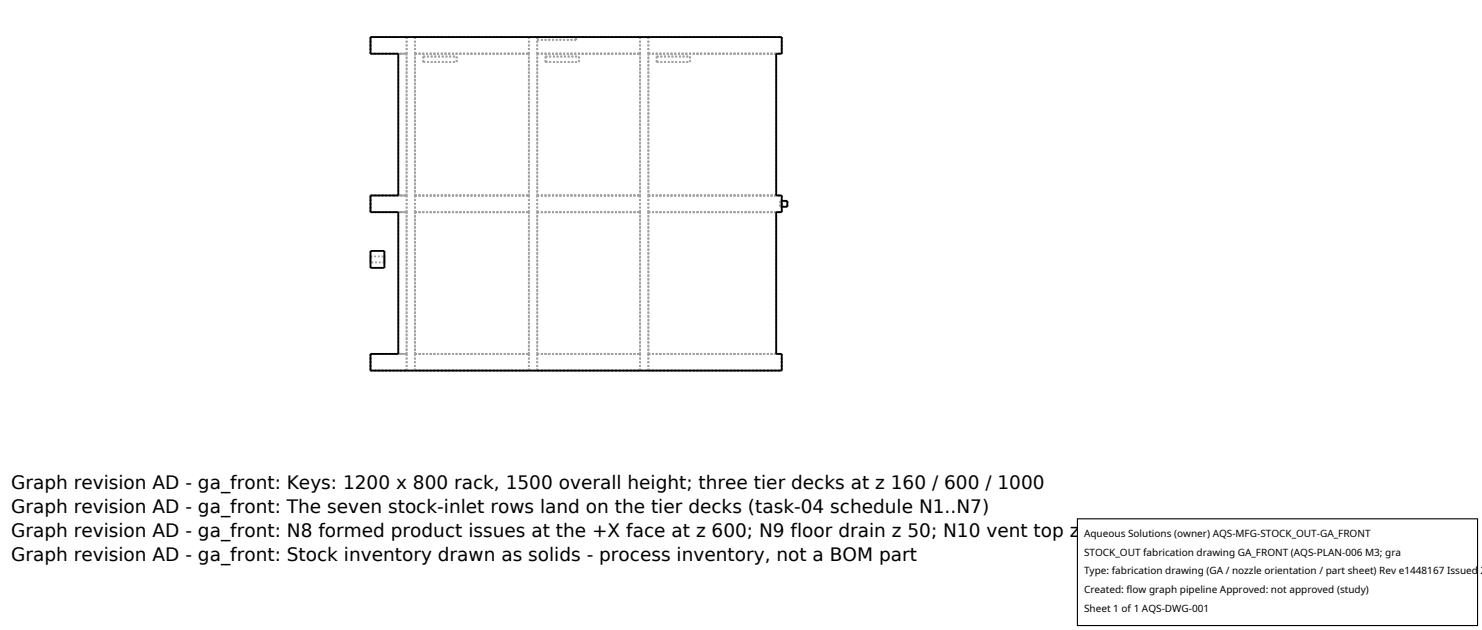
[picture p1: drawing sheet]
<svg xmlns="http://www.w3.org/2000/svg" width="212mm" height="90mm" viewBox="0 0 212 90" stroke-linecap="round" stroke-linejoin="round" font-family="sans-serif">
<defs><g id="words">
<g font-size="2.6">
<text x="1.6" y="69.8">Graph revision AD - ga_front: Keys: 1200 x 800 rack, 1500 overall height; three tier decks at z 160 / 600 / 1000</text>
<text x="1.6" y="73.3">Graph revision AD - ga_front: The seven stock-inlet rows land on the tier decks (task-04 schedule N1..N7)</text>
<text x="1.6" y="76.7">Graph revision AD - ga_front: N8 formed product issues at the +X face at z 600; N9 floor drain z 50; N10 vent top z 1500 datum</text>
<text x="1.6" y="80.2">Graph revision AD - ga_front: Stock inventory drawn as solids - process inventory, not a BOM part</text>
</g>
<g font-size="1.4">
<text x="154.8" y="76.6">Aqueous Solutions (owner) AQS-MFG-STOCK_OUT-GA_FRONT</text>
<text x="154.8" y="79.3">STOCK_OUT fabrication drawing GA_FRONT (AQS-PLAN-006 M3; gra</text>
<text x="154.8" y="82">Type: fabrication drawing (GA / nozzle orientation / part sheet) Rev e1448167 Issued 2</text>
<text x="154.8" y="84.7">Created: flow graph pipeline Approved: not approved (study)</text>
<text x="154.8" y="87.4">Sheet 1 of 1 AQS-DWG-001</text>
</g>
</g></defs>
<g fill="none" stroke="#a0a0a0" stroke-width=".26" stroke-dasharray=".3 .3" stroke-linecap="butt">
<path d="M52.9 5.3h58.8M52.9 7.7v-2.4M52.9 7.7h5.2M52.9 5.3h5.2M56.9 7.7h1.2M58.1 7.7v20.2M58.1 7.7v-2.4M59.3 7.7h16.2M59.3 7.7v20.2M59.3 7.7v-2.4M59.3 5.3h16.2M60.5 8.1h4.7"/>
<path d="M60.5 8.9v-.8M60.5 8.9h4.7M65.2 8.9v-.8M75.5 7.7v20.2M75.5 7.7v-2.4M76.7 7.7h14.7M76.7 7.7v20.2M76.7 7.7v-2.4M76.7 5.3v.4M76.7 5.3h14.7M76.7 5.3h5.6M76.7 5.7h5.6"/>
<path d="M77.9 8.1h4.8M77.9 8.9v-.8M77.9 8.9h4.8M82.3 5.7v-.4M82.7 8.9v-.8M91.4 7.7v20.2M91.4 7.7v-2.4M92.6 7.7h19.1M92.6 7.7v20.2M92.6 7.7v-2.4M92.6 5.3h19.1M92.6 7.7h18.3"/>
<path d="M93.8 8.1h4.8M93.8 8.9v-.8M93.8 8.9h4.8M98.6 8.9v-.8M111.7 7.7v-2.4M52.9 27.9h5.2M52.9 30.3v-2.4M52.9 30.3h5.2M52.9 38.3v-2.5M52.9 36.6h2M52.9 36.6v.9M52.9 37.5v-.9"/>
<path d="M54.9 38.3v-2.5M54.9 36.6v.9M54.9 37.5v-.9M54.9 37.5h-2M56.9 30.3h1.2M56.9 27.9h1.2M56.9 27.9v-20.2M58.1 27.9v-20.2M58.1 30.3v20.2M58.1 30.3v-2.4M59.3 30.3h16.2M59.3 27.9v-20.2"/>
<path d="M59.3 27.9h16.2M59.3 30.3v20.2M59.3 30.3v-2.4M75.5 27.9v-20.2M75.5 30.3v20.2M75.5 30.3v-2.4M76.7 30.3h14.7M76.7 27.9v-20.2M76.7 27.9h14.7M76.7 30.3v20.2M76.7 30.3v-2.4M91.4 27.9v-20.2"/>
<path d="M91.4 30.3v20.2M91.4 30.3v-2.4M92.6 30.3h19.1M92.6 27.9h19.1M92.6 27.9v-20.2M92.6 30.3v20.2M92.6 30.3v-2.4M92.6 30.3h18.3M92.6 27.9h18.3M110.9 27.9v-20.2M111.5 28.7h.2M111.5 28.7v.8"/>
<path d="M111.5 29.5v-.8M111.5 28.8h.9M111.5 28.8v.6M111.5 29.4v-.6M111.7 30.3v-2.4M111.7 29.5h-.2M112.4 29.5v-.8M112.4 28.8v.6M112.4 29.4v-.6M112.4 29.4h-.9M52.9 52.9h58.8M52.9 52.9h5.2"/>
<path d="M52.9 50.5h5.2M52.9 52.9v-2.4M56.9 50.5h1.2M56.9 50.5v-20.2M58.1 50.5v-20.2M58.1 52.9v-2.4M59.3 52.9h16.2M59.3 50.5v-20.2M59.3 50.5h16.2M59.3 52.9v-2.4M75.5 50.5v-20.2M75.5 52.9v-2.4"/>
<path d="M76.7 52.9h14.7M76.7 50.5v-20.2M76.7 50.5h14.7M76.7 52.9v-2.4M91.4 50.5v-20.2M91.4 52.9v-2.4M92.6 52.9h19.1M92.6 50.5h19.1M92.6 50.5v-20.2M92.6 52.9v-2.4M92.6 50.5h18.3M110.9 50.5v-20.2"/>
<path d="M111.7 52.9v-2.4"/>
</g>
<path d="M52.9 5.3h58.8v2.4h-.8v20.2h.8v2.4h-.8v20.2h.8v2.4h-58.8v-2.4h4v-20.2h-4v-2.4h4v-20.2h-4zM52.9 35.8h2v2.5h-2zM111.7 28.7h.7v.8h-.7" fill="none" stroke="#000" stroke-width=".26"/>
<path d="M153.9 74.1h57.1v15.2h-57.1z" fill="#fff" stroke="#000" stroke-width=".16"/>
<use href="#words"/>
</svg>
